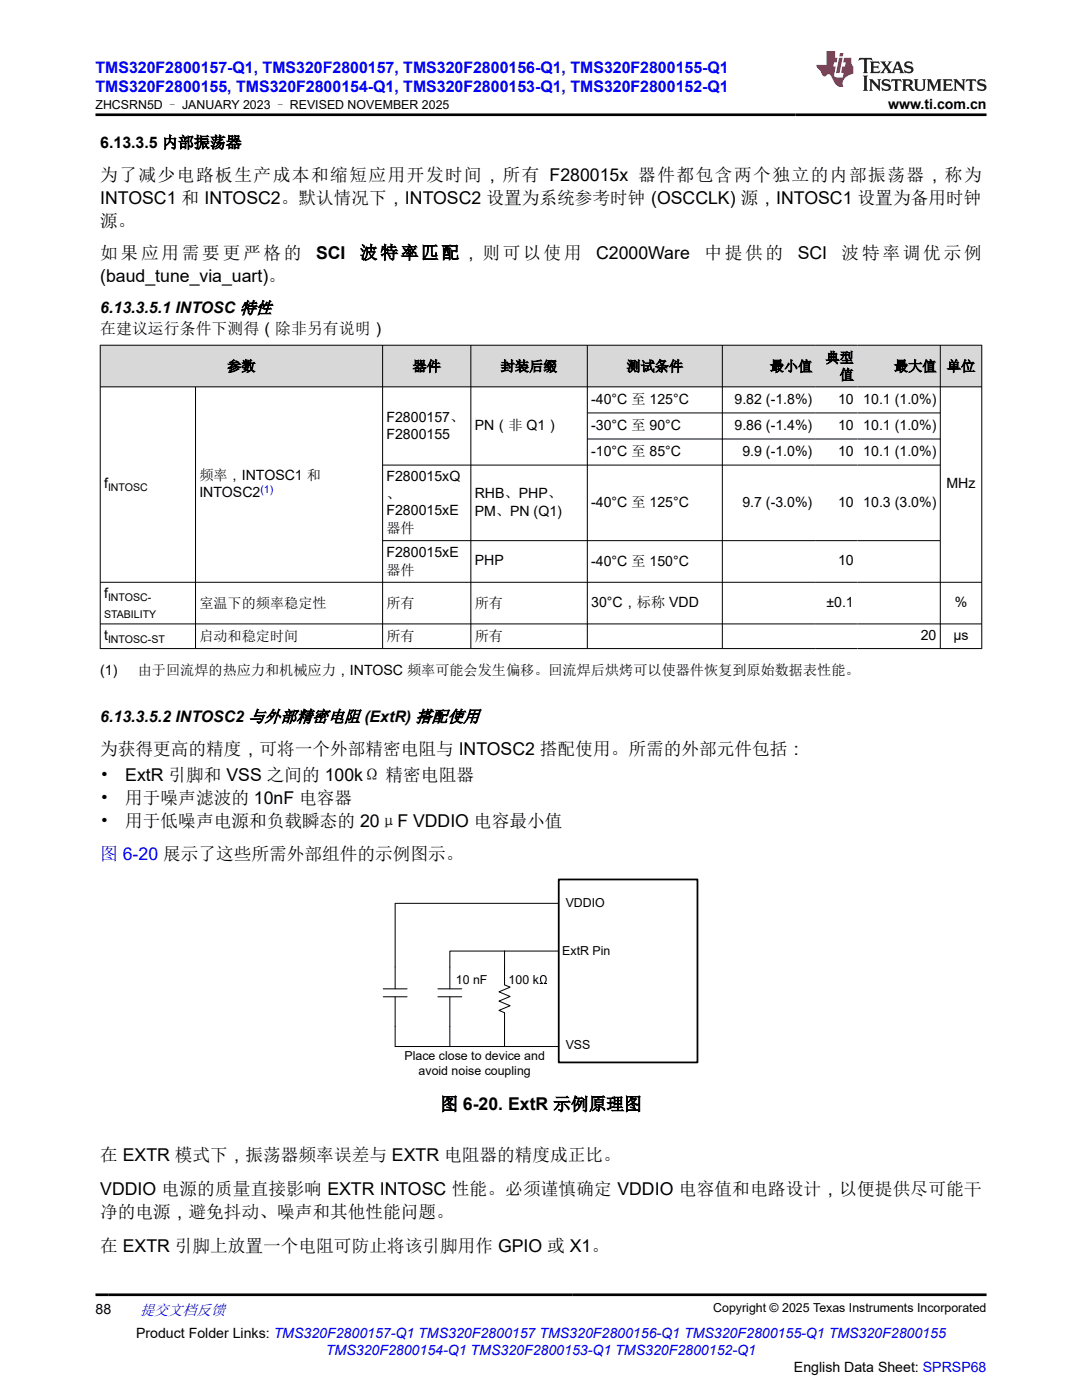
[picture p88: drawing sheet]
<svg xmlns="http://www.w3.org/2000/svg" width="216mm" height="279mm" viewBox="0 0 216 279" stroke-linecap="round" stroke-linejoin="round" font-family="sans-serif">
<defs><g id="words">
<g font-size="3.5">
<text x="20" y="36.1">为了减少电路板生产成本和缩短应用开发时间，所有 F280015x 器件都包含两个独立的内部振荡器，称为</text>
<text x="20" y="40.7">INTOSC1 和 INTOSC2。默认情况下，INTOSC2 设置为系统参考时钟 (OSCCLK) 源，INTOSC1 设置为备用时钟</text>
<text x="20" y="45.3">源。</text>
<text x="20" y="51.6">如果应用需要更严格的</text>
<text x="63.1" y="51.6">SCI</text>
<text x="71.8" y="51.6">波特率匹配，则可以使用</text>
<text x="119" y="51.6">C2000Ware</text>
<text x="140.5" y="51.6">中提供的</text>
<text x="159.2" y="51.6">SCI</text>
<text x="167.9" y="51.6">波特率调优示例</text>
<text x="20" y="56.2">(baud_tune_via_uart)。</text>
<text x="20" y="150.7">为获得更高的精度，可将一个外部精密电阻与 INTOSC2 搭配使用。所需的外部元件包括：</text>
<text x="20" y="155.8">•</text>
<text x="25" y="155.8">ExtR 引脚和 VSS 之间的 100kΩ 精密电阻器</text>
<text x="20" y="160.4">•</text>
<text x="25" y="160.4">用于噪声滤波的 10nF 电容器</text>
<text x="20" y="165">•</text>
<text x="25" y="165">用于低噪声电源和负载瞬态的 20μF VDDIO 电容最小值</text>
<text x="87.9" y="221.6">图 6-20. ExtR 示例原理图</text>
<text x="20" y="231.8">在 EXTR 模式下，振荡器频率误差与 EXTR 电阻器的精度成正比。</text>
<text x="20" y="238.5">VDDIO 电源的质量直接影响 EXTR INTOSC 性能。必须谨慎确定 VDDIO 电容值和电路设计，以便提供尽可能干</text>
<text x="20" y="243.1">净的电源，避免抖动、噪声和其他性能问题。</text>
<text x="20" y="249.8">在 EXTR 引脚上放置一个电阻可防止将该引脚用作 GPIO 或 X1。</text>
</g>
<text font-size="3.5" fill="#00f" x="20" y="171.7">图 6-20 展示了这些所需外部组件的示例图示。</text>
<g font-size="3.2" fill="#00f">
<text x="19.1" y="14.5">TMS320F2800157-Q1, TMS320F2800157, TMS320F2800156-Q1, TMS320F2800155-Q1</text>
<text x="19.1" y="18.3">TMS320F2800155, TMS320F2800154-Q1, TMS320F2800153-Q1, TMS320F2800152-Q1</text>
</g>
<g font-size="3.2">
<text x="20" y="29.5">6.13.3.5 内部振荡器</text>
<text x="20" y="62.6">6.13.3.5.1 INTOSC 特性</text>
<text x="20" y="66.7">在建议运行条件下测得（除非另有说明）</text>
<text x="20" y="144.1">6.13.3.5.2 INTOSC2 与外部精密电阻 (ExtR) 搭配使用</text>
</g>
<text font-size="3" fill="#00f" x="27.9" y="262.4">提交文档反馈</text>
<g font-size="2.8">
<text x="177.2" y="21.7">www.ti.com.cn</text>
<text x="45.3" y="74.1">参数</text>
<text x="82.3" y="74.1">器件</text>
<text x="99.9" y="74.1">封装后缀</text>
<text x="125" y="74.1">测试条件</text>
<text x="153.6" y="74.1">最小值</text>
<text x="164.7" y="72.4">典型</text>
<text x="167.5" y="75.8">值</text>
<text x="178.4" y="74.1">最大值</text>
<text x="188.9" y="74.1">单位</text>
<text x="118" y="80.7">-40°C 至 125°C</text>
<text x="146.6" y="80.5">9.82 (-1.8%)</text>
<text x="167.2" y="80.5">10</text>
<text x="172.3" y="80.5">10.1 (1.0%)</text>
<text x="77.1" y="84.2">F2800157、</text>
<text x="77.1" y="87.6">F2800155</text>
<text x="94.7" y="85.9">PN（非 Q1）</text>
<text x="118" y="85.9">-30°C 至 90°C</text>
<text x="146.6" y="85.7">9.86 (-1.4%)</text>
<text x="167.2" y="85.7">10</text>
<text x="172.3" y="85.7">10.1 (1.0%)</text>
<text x="39.8" y="95.9">频率，INTOSC1 和</text>
<text x="118" y="91.1">-10°C 至 85°C</text>
<text x="148.1" y="90.9">9.9 (-1.0%)</text>
<text x="167.2" y="90.9">10</text>
<text x="172.3" y="90.9">10.1 (1.0%)</text>
<text x="20.8" y="97.4">f</text>
<text x="39.8" y="99.3">INTOSC2</text>
<text x="77.1" y="96">F280015xQ</text>
<text x="77.1" y="99.7">、</text>
<text x="94.7" y="99.4">RHB、PHP、</text>
<text x="118" y="101.2">-40°C 至 125°C</text>
<text x="148.1" y="101.1">9.7 (-3.0%)</text>
<text x="167.2" y="101.1">10</text>
<text x="172.3" y="101.1">10.3 (3.0%)</text>
<text x="188.9" y="97.4">MHz</text>
<text x="77.1" y="102.8">F280015xE</text>
<text x="77.1" y="106.5">器件</text>
<text x="94.7" y="103.1">PM、PN (Q1)</text>
<text x="77.1" y="111.1">F280015xE</text>
<text x="94.7" y="112.8">PHP</text>
<text x="118" y="112.9">-40°C 至 150°C</text>
<text x="167.2" y="112.8">10</text>
<text x="20.8" y="119.4">f</text>
<text x="77.1" y="114.8">器件</text>
<text x="39.8" y="121.4">室温下的频率稳定性</text>
<text x="77.1" y="121.4">所有</text>
<text x="94.7" y="121.4">所有</text>
<text x="118" y="121.2">30°C，标称 VDD</text>
<text x="164.9" y="121.1">±0.1</text>
<text x="190.5" y="121.1">%</text>
<text x="20.8" y="127.7">t</text>
<text x="39.8" y="128">启动和稳定时间</text>
<text x="77.1" y="128">所有</text>
<text x="94.7" y="128">所有</text>
<text x="183.7" y="127.7">20</text>
<text x="190.2" y="127.7">µs</text>
<text x="20" y="134.8">(1)</text>
<text x="27.5" y="134.8">由于回流焊的热应力和机械应力，INTOSC 频率可能会发生偏移。回流焊后烘烤可以使器件恢复到原始数据表性能。</text>
<text x="19.1" y="262.1">88</text>
<text x="27.2" y="266.9">Product Folder Links: TMS320F2800157-Q1 TMS320F2800157 TMS320F2800156-Q1 TMS320F2800155-Q1 TMS320F2800155</text>
<text x="158.4" y="273.7">English Data Sheet: SPRSP68</text>
</g>
<text font-size="2.8" fill="#00f" x="65" y="270.3">TMS320F2800154-Q1 TMS320F2800153-Q1 TMS320F2800152-Q1</text>
<g font-size="2.5">
<text x="19.1" y="21.8">ZHCSRN5D – JANUARY 2023 – REVISED NOVEMBER 2025</text>
<text x="112.9" y="181">VDDIO</text>
<text x="112.2" y="190.5">ExtR Pin</text>
<text x="91" y="196.3">10 nF</text>
<text x="101.5" y="196.3">100 k</text>
<text x="112.9" y="209.3">VSS</text>
<text x="80.7" y="211.6">Place close to device and</text>
<text x="83.5" y="214.5">avoid noise coupling</text>
<text x="142.3" y="261.8">Copyright © 2025 Texas Instruments Incorporated</text>
</g>
<g font-size="2.1">
<text x="21.6" y="98">INTOSC</text>
<text x="21.6" y="120">INTOSC-</text>
<text x="20.8" y="123.3">STABILITY</text>
<text x="21.6" y="128.3">INTOSC-ST</text>
</g>
<text font-size="2.1" fill="#00f" x="52" y="98.3">(1)</text>
</g></defs>
<g fill="#d8d8d8">
<path d="M20 68.9h175.9v8.3h-175.9z" fill-rule="evenodd"/>
<path d="M20.1 69h56.2v8.1h-56.2z" fill-rule="evenodd"/>
<path d="M76.4 69h17.5v8.1h-17.5z" fill-rule="evenodd"/>
<path d="M94 69h23.1v8.1h-23.1z" fill-rule="evenodd"/>
<path d="M117.3 69h26.8v8.1h-26.8z" fill-rule="evenodd"/>
<path d="M144.2 69h18.6v8.1h-18.6z" fill-rule="evenodd"/>
<path d="M162.8 69h8.3v8.1h-8.3z" fill-rule="evenodd"/>
<path d="M171.1 69h16.5v8.1h-16.5z" fill-rule="evenodd"/>
<path d="M187.7 69h8.1v8.1h-8.1z" fill-rule="evenodd"/>
</g>
<g fill="none" stroke="#000" stroke-width=".2">
<path d="M19.9 68.9h176.1M19.9 77.2h176.1M20 68.8v60.7M39 77.2v52.3M76.3 68.8v60.7M94 68.8v60.7M117.2 68.8v60.7M144.1 68.8v60.7M187.6 68.8v60.7M195.9 68.8v60.7M76.3 92.8h111.4M117.2 82.4h70.5"/>
<path d="M117.2 87.6h70.5M19.9 116.2h176.1M76.3 107.9h111.4M19.9 124.5h176.1M19.9 129.4h176.1"/>
</g>
<path d="M111.5 175.5h27.7v36.5h-27.7z" fill-rule="evenodd" fill="#fff"/>
<path d="M111.5 175.5h27.7v36.5h-27.7z" fill="none" stroke="#000" stroke-width=".35"/>
<path d="M76.5 198.9h4.7M76.5 197.3h4.7M78.8 198.9v10h32.7M78.8 180.3h32.7M78.9 180.3l-.1 17M87.4 198.9h4.7M87.4 197.3h4.7M89.8 198.9v10M100.7 189.8h10.8M100.7 189.8h-10.9v7.5M100.7 189.8v6.8l1.1 .4-2.2 .9 2.2 1-2.2 .9 2.2 .9-2.2 .9 1.1 .5M100.7 202.1v6.8" fill="none" stroke="#000" stroke-width=".2"/>
<path d="M171.5 11.6l-.2 .5 .5-.2h.6v.1v2.2l-.2 .4h1l-.2-.4v-2.2v-.1h.5l.6 .2-.2-.5zM173.6 12.3l.2 .4v1.5l-.2 .4h1.9l.1-.6a1.08 1.08 0 0 1-1.3 .2v-.7h.6l.4 .2v-.7l-.4 .2h-.6v-.5l.2-.2a1 1 0 0 1 1 .3l-.1-.5zM175.7 12.3l.9 1.1-1 1.2h.9l-.2-.2 .5-.8 .4 .8-.2 .2h1.6l-.2-.2 .2-.5h.9l.1 .5-.1 .2h.9l-.2-.3-.8-2h-.5l-.9 2.2-.9-1.1 .9-1.1h-.8l.2 .2-.4 .6-.4-.6 .2-.2zM179 12.7l.4 1h-.7zM180.7 12.4a.65 .65 0 0 0-.2 .7 .65 .65 0 0 0 .6 .5l.6 .1 .1 .3a.79 .79 0 0 1-.7 .4 .79 .79 0 0 1-.7-.5l.1 .7 .2-.1a.93 .93 0 0 0 1.1 .1 .93 .93 0 0 0 .4-1 1.46 1.46 0 0 0-1.2-.6l-.1-.3a1.09 1.09 0 0 1 1.2 .2l-.2-.6-.1 .1-.5-.2zM172.2 15.1l.2 .4v2.2l-.2 .4h1l-.2-.4v-2.2l.2-.4zM173.4 15.8l.2 .4v1.5l-.2 .4h.8l-.3-.4 .1-1.3 1.6 1.8v-2l.2-.4h-.7l.1 .2 .1 1.1-1.2-1.3zM176.2 15.9a.65 .65 0 0 0-.2 .8 .65 .65 0 0 0 .6 .4l.6 .2 .1 .2a.79 .79 0 0 1-.7 .4 .79 .79 0 0 1-.7-.5l.1 .7 .2-.1a.93 .93 0 0 0 1.1 .1 .93 .93 0 0 0 .4-.9 1.46 1.46 0 0 0-1.2-.6l-.1-.4a1.09 1.09 0 0 1 1.2 .2l-.1-.6-.2 .1-.5-.1zM177.9 15.8l-.1 .6a.63 .63 0 0 1 .8-.3v1.6l-.3 .4h1l-.2-.4v-1.6a.66 .66 0 0 1 .8 .3l-.1-.6zM180 15.8l.2 .4v1.5l-.2 .4h1l-.2-.2-.1-.7h.5l.1 .2a.79 .79 0 0 0 1.2 .6l-1-.9a.61 .61 0 0 0 .6-.6 .61 .61 0 0 0-.5-.7zM180.8 16.1h.1a.47 .47 0 0 1 .5 .1 .47 .47 0 0 1 .1 .5l-.1 .1-.7 .1zM182.3 15.8l.2 .2a2.27 2.27 0 0 0 .4 2 1.04 1.04 0 0 0 1.7-.7v-1.3l.2-.2h-.8l.2 .4v1.1a.6 .6 0 0 1-.6 .6 .6 .6 0 0 1-.6-.6v-1.1l.3-.4zM184.9 15.8l.2 .4v1.5l-.2 .4h.8l-.3-.4v-1.4l.9 1.9 .9-1.9v1.4l-.3 .4h1l-.2-.4v-1.5l.2-.4h-.8l-.7 1.5-.6-1.5zM188.1 15.8l.2 .4v1.5l-.2 .4h1.9l.1-.6a1.09 1.09 0 0 1-1.3 .2v-.7h.6l.4 .2v-.6l-.4 .2h-.6v-.6l.2-.1a1.01 1.01 0 0 1 1 .3l-.1-.6zM190.2 15.8l.3 .4v1.5l-.3 .4h.8l-.2-.4v-1.3l1.6 1.8v-2l.2-.4h-.7l.2 .2v1.1l-1.2-1.3zM192.8 15.8l-.1 .6a.63 .63 0 0 1 .8-.3v1.6l-.3 .4h1l-.2-.4v-1.6a.66 .66 0 0 1 .8 .3l-.1-.6zM195.2 15.9a.65 .65 0 0 0-.2 .8 .65 .65 0 0 0 .6 .4l.6 .2 .2 .2a.79 .79 0 0 1-.7 .4 .79 .79 0 0 1-.7-.5l.1 .7 .2-.1a.93 .93 0 0 0 1 .1 .93 .93 0 0 0 .5-.9 1.46 1.46 0 0 0-1.3-.6v-.4a1.09 1.09 0 0 1 1.2 .2l-.2-.6-.2 .1-.5-.1z" fill="#231f20"/>
<path d="M164.9 10.2v2.8h-2l.1 .3 .8 1a.95 .95 0 0 0 1 .9 .59 .59 0 0 1 .5-.4 .59 .59 0 0 1 .5 .4l.4 .7a1.59 1.59 0 0 0 2.1 1.4 1.61 1.61 0 0 1 1-2.3l1-.3-.1-1.5a1.59 1.59 0 0 1-.3-1.7h-1.5l-.2 .9h.6l-.2 .9h-.5l-.2 1v.2l.4 .1-.1 .9h-.7a.73 .73 0 0 1-1-.7l.3-1.5h-.5l.1-.9h.5l.2-.9h-.5v-1.3zM167.4 11.5l-.6 3.1h.7l.6-3.1zM167.6 10.6l-.1 .6h.7l.1-.6z" fill="#ed1c24"/>
<path d="M19.1 22.9h177.8M19.1 258.4h177.8" fill="none" stroke="#000" stroke-width=".53"/>
<use href="#words"/>
</svg>
